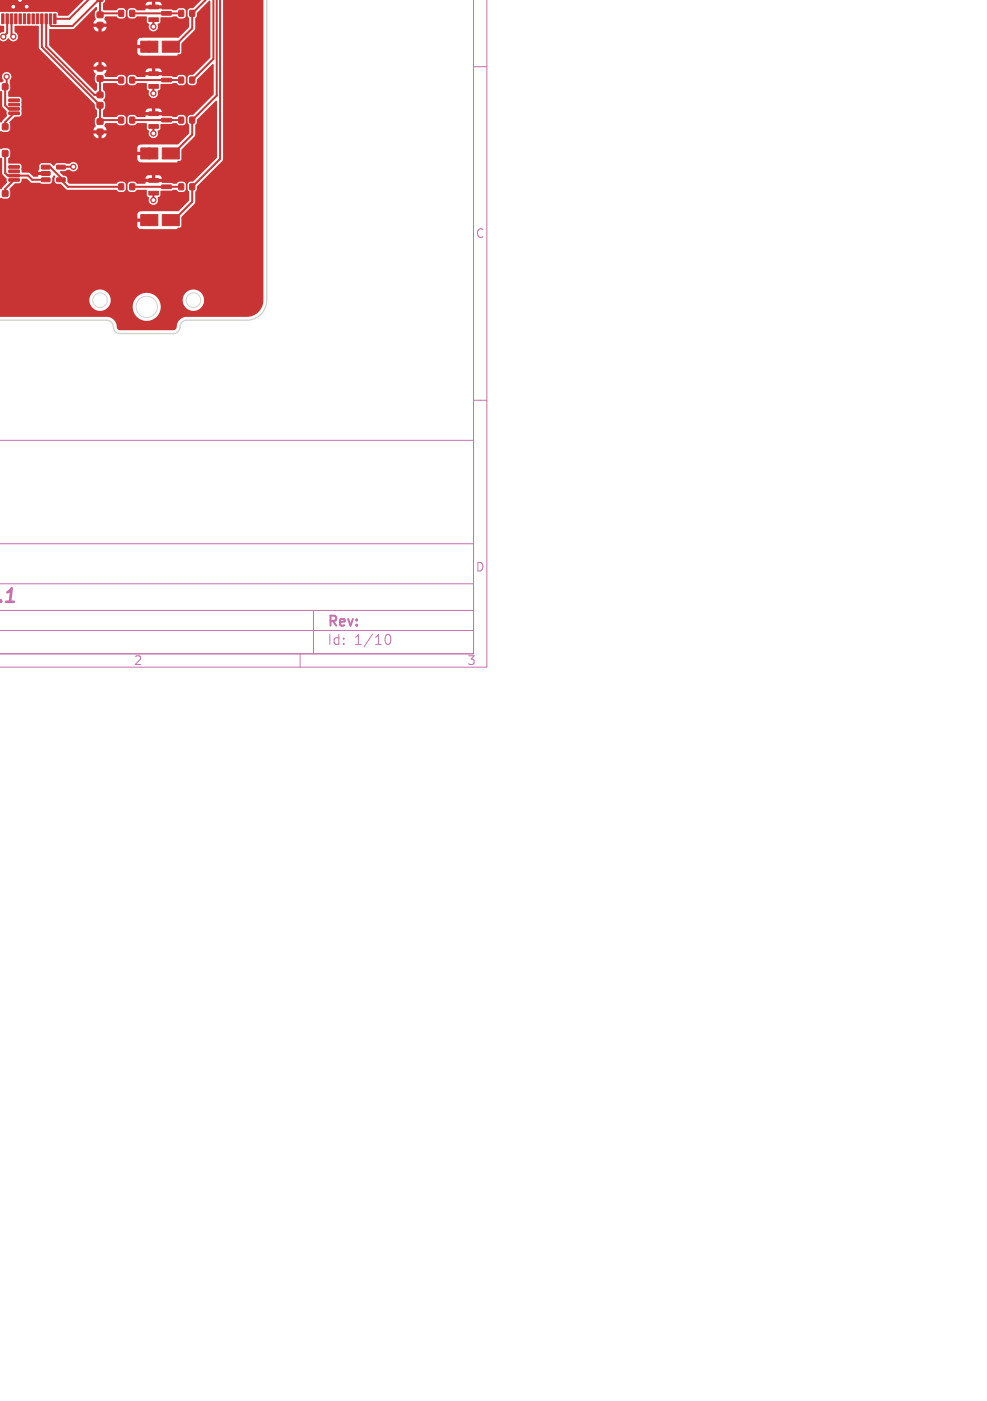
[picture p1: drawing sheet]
<svg xmlns="http://www.w3.org/2000/svg" width="148mm" height="210mm" viewBox="0 0 148 210" stroke-linecap="round" stroke-linejoin="round" font-family="sans-serif">
<defs><g id="words">
<text font-size="2.8" fill="#c872ab" x=".1" y="90.9">.1</text>
<g font-size="2.1" fill="#c872ab">
<text x="49" y="94.3">Rev:</text>
<text x="49" y="96.9">Id:</text>
<text x="53.1" y="96.9">1/10</text>
</g>
<g font-size="1.8" fill="#c872ab">
<text x="71.3" y="35.9">C</text>
<text x="71.3" y="85.9">D</text>
<text x="20" y="99.9">2</text>
<text x="70" y="99.9">3</text>
</g>
</g></defs>
<path d="M71 0v98h-71h71v-32h-71M73 0v100h-73M71 10h2M71 60h2M0 94.5h71M0 91.5h71M0 87.5h71M0 81.5h71M45 98v2M47 91.5v6.5M57.7 95.7a.55 .55 0 0 1 .4-.6h.1a.94 .94 0 0 1 0 1.5h-.1a.55 .55 0 0 1-.4-.6" fill="none" stroke="#c872ab" stroke-width=".15"/>
<g fill="#c83434" stroke="#c83434" stroke-width=".15">
<path d="M26.8 1.6h.7v.8h-.7z"/>
<path d="M28.5 1.6h.7v.8h-.7z"/>
<path d="M14.6 11.4h.8v.8h-.8z"/>
<path d="M14.6 9.8h.8v.8h-.8z"/>
<path d="M.4 28.6h.8v.8h-.8z"/>
<path d="M21.1 32.2h2.6v1.6h-2.6z"/>
<path d="M24.3 32.2h2.6v1.6h-2.6z"/>
<path d="M17.8 17.6h.7v.8h-.7z"/>
<path d="M19.5 17.6h.7v.8h-.7z"/>
<path d="M22.3 10.8h1.4v.5h-1.4z"/>
<path d="M22.3 12.7h1.4v.5h-1.4z"/>
<path d="M24.3 11.7h1.4v.6h-1.4z"/>
<path d="M26.8 27.6h.7v.8h-.7z"/>
<path d="M28.5 27.6h.7v.8h-.7z"/>
<path d="M17.8 27.6h.7v.8h-.7z"/>
<path d="M19.5 27.6h.7v.8h-.7z"/>
<path d="M22.3 26.8h1.4v.5h-1.4z"/>
<path d="M22.3 28.7h1.4v.5h-1.4z"/>
<path d="M24.3 27.7h1.4v.6h-1.4z"/>
<path d="M26.8 11.6h.7v.8h-.7z"/>
<path d="M28.5 11.6h.7v.8h-.7z"/>
<path d="M.4 22.6h.8v.8h-.8z"/>
<path d="M14.5 -.1l1 .1-.2 .2h-.6h-.1z"/>
<path d="M.4 12.6h.8v.8h-.8z"/>
<path d="M21.1 6.2h2.6v1.6h-2.6z"/>
<path d="M24.3 6.2h2.6v1.6h-2.6z"/>
<path d="M1.3 16.8h1.5l.1 .3-.1 .1h-1.4l-.1-.1z"/>
<path d="M1.3 16.2l1.5-.1 .1 .3-.1 .1h-1.4l-.1-.1z"/>
<path d="M1.3 15.5h1.5l.1 .3-.1 .1h-1.4l-.1-.1z"/>
<path d="M1.3 14.9l1.5-.1 .1 .3-.1 .1h-1.4l-.1-.1z"/>
<path d="M1.3 26.8h1.5l.1 .3-.1 .1h-1.4l-.1-.1z"/>
<path d="M1.3 26.2l1.5-.1 .1 .3-.1 .1h-1.4l-.1-.1z"/>
<path d="M1.3 25.5h1.5l.1 .3-.1 .1h-1.4l-.1-.1z"/>
<path d="M1.3 24.9l1.5-.1 .1 .3-.1 .1h-1.4l-.1-.1z"/>
<path d="M-.1 2.1l.1 1.5z"/>
<path d="M.2 2.1h.4v1.5h-.4z"/>
<path d="M.9 2.1h.4v1.5h-.4z"/>
<path d="M1.5 2.1h.4v1.5h-.4z"/>
<path d="M2.2 2.1h.4v1.5h-.4z"/>
<path d="M2.8 2.1h.4v1.5h-.4z"/>
<path d="M3.5 2.1h.4v1.5h-.4z"/>
<path d="M4.1 2.1h.4v1.5h-.4z"/>
<path d="M4.8 2.1h.4v1.5h-.4z"/>
<path d="M5.4 2.1h.4v1.5h-.4z"/>
<path d="M6.1 2.1h.4v1.5h-.4z"/>
<path d="M6.7 2.1h.4v1.5h-.4z"/>
<path d="M7.4 2.1h.4v1.5h-.4z"/>
<path d="M8 2.1h.4v1.5h-.4z"/>
<path d="M26.8 17.6h.7v.8h-.7z"/>
<path d="M28.5 17.6h.7v.8h-.7z"/>
<path d="M6.2 24.8h1.2l.1 .5-.1 .1-1.1-.1-.1-.1z"/>
<path d="M6.2 25.7h1.2l.1 .5-.1 .1h-1.1l-.1-.1z"/>
<path d="M6.2 26.7h1.2l.1 .5-.1 .1-1.1-.1-.1-.1z"/>
<path d="M8.5 26.7h1.2l.1 .5-.2 .1-1-.1-.1-.1z"/>
<path d="M8.5 24.8h1.2l.1 .5-.2 .1-1-.1-.1-.1z"/>
<path d="M.4 18.6h.8v.8h-.8z"/>
<path d="M14.6 17.8h.8v.8h-.8z"/>
<path d="M14.6 19.4h.8v.8h-.8z"/>
<path d="M21.1 22.2h2.6v1.6h-2.6z"/>
<path d="M24.3 22.2h2.6v1.6h-2.6z"/>
<path d="M22.3 .8h1.4v.5h-1.4z"/>
<path d="M22.3 2.7h1.4v.5h-1.4z"/>
<path d="M24.3 1.7h1.4v.6h-1.4z"/>
<path d="M22.3 16.8h1.4v.5h-1.4z"/>
<path d="M22.3 18.7h1.4v.5h-1.4z"/>
<path d="M24.3 17.7h1.4v.6h-1.4z"/>
<path d="M14.6 15.4h.8v.8h-.8z"/>
<path d="M14.6 13.8h.8v.8h-.8z"/>
<path d="M17.8 11.6h.7v.8h-.7z"/>
<path d="M19.5 11.6h.7v.8h-.7z"/>
<path d="M14.6 1.8h.8v.8h-.8z"/>
<path d="M14.6 3.4h.8v.8h-.8z"/>
<path d="M17.8 1.6h.7v.8h-.7z"/>
<path d="M19.5 1.6h.7v.8h-.7z"/>
<path d="M2.6 0h.8a.4 .4 0 0 1-.4 .4 .4 .4 0 0 1-.4-.4z"/>
<circle cx="1" cy="11.5" r=".4"/>
<circle cx="4" cy="1" r=".4"/>
<circle cx="2" cy="1" r=".4"/>
<circle cx="2" cy="5.5" r=".4"/>
<circle cx=".5" cy="5.5" r=".4"/>
<circle cx="23" cy="14" r=".4"/>
<circle cx="23" cy="20" r=".4"/>
<circle cx="23" cy="4" r=".4"/>
<circle cx="11" cy="25" r=".4"/>
<circle cx="23" cy="30" r=".4"/>
</g>
<g fill="none" stroke="#c83434" stroke-width=".3">
<path d="M13.3 0l-2.9 2.8h-2.2M14.8 0l-3.9 3.9h-3.2l-.1-.1v-1M15 0v2.2l.2-.2h3M30.9 -.1l-2.1 2.1v2.2l-2.7 2.8h-.5M32 -.1v8.9l-3.2 3.2M32.5 -.1v14.4l-3.7 3.7v2.2l-2.8 2.8h-.4M33 -.1v23.9l-4.2 4.2v2.2l-2.7 2.8h-.5M1 11.5v1.3l-.2 .2v2.8l.5 .5h.8M1.1 2.8v2.1l-.6 .6M1.7 2.8v2.4l.3 .3M2.1 17l-1.3 1.3v.7M6.3 2.8v4.3l8.7 8.7v2.4l.2-.2h3"/>
<path d="M6.9 2.8v4.2l7.3 7.2h.8v-2.4l.2 .2h3M19.8 2h7.4M19.8 18h7.4M19.8 12h7.4M23 13v1M23 19v1M23 3v1M23 19h.1M23 13h.1M.8 23v2.9l.4 .4h3l.6 .7h2.1M2.1 27l-1.3 1.3v.7M6.9 25.1h.6l1.6 1.5v.4l1.1 1h8"/>
<path d="M11 25l-1.9 .1M19.8 28h7.4M23 29v1"/>
</g>
<path d="M-.1 -.1h31.1l-2.1 1.3h-.4l-.2 .2-.2 .2v.7l.3 .5v1.3l-1.6 1.6h-5.4a.58 .58 0 0 0-.8 .4v.7h1.5l.1-.6 .3-.1 .1 .1v1.7l-.5-.1v-.5h-1.5v.6a.68 .68 0 0 0 .8 .4h5.2l.1-.2h.4l.1-.2v-1.4l2-2.1 .1-1.6 .2-.4v-.5l1.8-1.8h.2v8.5l-2.5 2.6-.7 .2-.2 .2v.7l.2 .3 .2 .2 .8-.1 .2-.3 .1-.5 2.4-2.3v.1v4.5l-3 3h-.5l-.3 .3-.1 .8 .3 .5v1.2l-1.7 1.6-5.3 .1a.58 .58 0 0 0-.8 .4v.7h1.5l.1-.6 .3-.1 .1 .1v1.7l-.5-.1v-.5h-1.5v.6a.68 .68 0 0 0 .8 .4h5.2l.1-.2h.4l.1-.2v-1.5l2-2.1 .1-1.5 .2-.4v-.5l2.8-2.8h.2v8.5l-3.5 3.6h-.5l-.3 .3-.1 .8 .3 .5v1.3l-1.7 1.6h-5.3a.58 .58 0 0 0-.8 .4v.7h1.5l.1-.6 .3-.1 .1 .1v1.7l-.5-.1v-.5h-1.5v.6a.68 .68 0 0 0 .8 .4h5.2l.1-.2h.4l.1-.2v-1.4l2-2.1 .1-1.6 .2-.4v-.5l3.9-3.9 .1-24.1h3.4h-37h39.6v45.1a2.5 2.5 0 0 1-2.5 2.5h-9.3a2.01 2.01 0 0 0-1.3 1.8l-.4 .2h-8a.52 .52 0 0 1-.5-.6 1.5 1.5 0 0 0-1.4-1.4h-16.2v2v-4.6v1.7v-1.7h13.5v.2a1.6 1.6 0 0 0 1.2 1.5 1.6 1.6 0 0 0 1.8-.7h3.5v.2a2.1 2.1 0 0 0 2.8 1.9 2.1 2.1 0 0 0 1.1-3.1h3.6v.2a1.61 1.61 0 0 0 2.4 1.3 1.61 1.61 0 0 0 0-2.8 1.61 1.61 0 0 0-2.4 1.3l-3.6-.1a2.11 2.11 0 0 0-2.3-.8 2.11 2.11 0 0 0-1.6 1.9l-3.5-.1a1.61 1.61 0 0 0-.9-2.3 1.61 1.61 0 0 0-2.1 1.4h-13.5v-1.5v2.5v-22.6v.7l.2-.4 .2 .2 .1 2.3 .6 .7 .1 .5-.9 1h-.2l-.1-.3v2l.2-.4 .3 .2h.6l.4-.2 .1-.3-.1-1 .8-.8 .9-.1 .2-.6h.7l.8 .6 2.7 .1 .3-.2v-.7l.3-.3 .2 .1-.1 .8 .1 .2 .2 .1 .6 .1 1 .9h7.3l.5 .3h.5l.4-.3 .1-.8h.2v.7l.2 .2 .2 .2h.6l.5-.3h1.4v.8l.4 .3a.72 .72 0 0 0 .6 1.1 .72 .72 0 0 0 .6-1.1l.4-.2 .1-.8h1.6l.3-.1h.4l.5 .3 .7-.1 .3-.3-.1-.9-.3-.3h-.6l-.5 .3h-.4l-.3-.1h-1.3l-.2-.1h-2.4l-.1 .2h-1.1l-.5-.3h-.5l-.3 .2-.2 .3h-.2l-.2-.3-.3-.2h-.5l-.5 .3h-7l-.3-.3v-.5l14.1 .1-.1-.4-.3-.1h-.5v.5h-.5v-.5h-.7l-.3 .4h-11.7a.57 .57 0 0 0-.6-.4l-.5-.4v-.2l1.5-.2a.72 .72 0 0 0 1 0 .72 .72 0 0 0-.1-1.1 .72 .72 0 0 0-1 .1h-1.9l-.4 .4-.6-.4h-1.4l-.2 .3v.6l-.2 .4h1.1l.1 .3-.2 .2h-1l-.1 .2h-.6l-.6-.6h-1.1l-.1-.6a.6 .6 0 0 0-.2-.8h-1.7l-.1-.7 .3-.4v-.9l-.5-.3-.9 .2-.2-.4v2v-4h14.1l.2 .5 .2 .2h.8a.71 .71 0 0 0 .8-.7h-.8v.7h-.5v-.7h-14.8v-8v2l.2-.4 .2 .2v2.1l.7 .8 .1 .6-.9 1h-.2l-.1-.3v2l.2-.4 .3 .2h.6l.4-.2 .1-.3-.1-1 .8-.8h.7a.54 .54 0 0 0 .3-.9v-1.3a.54 .54 0 0 0-.2-.8h-1.8v-.7l.3-.5v-1.2a.73 .73 0 0 0 0-1.1 .73 .73 0 0 0-1.1 0 .73 .73 0 0 0 .1 1.1l-.4 .3-.2-.2v-.2v.7v-10.7v1.9h.7v.8l-.1 .1a.54 .54 0 0 0-.6 .8 .58 .58 0 0 0 .4 .6 .58 .58 0 0 0 .6-.2l.3-.3h.1a.72 .72 0 0 0 1.2 .3 .72 .72 0 0 0-.3-1.2v-.9h3.6v3.2l.1 .2 8.3 8.3v.5l.3 .5v.8l-.3 .5v.6a.33 .33 0 0 1 0 .6l-.2 .4h2l-.4-.7 .3-.3h1.5l.5 .3h.6l.2-.2 .2-.2v-.7h.2v.7l.2 .2 .2 .2h.6l.5-.3h1.4v.8l.2 .2a.25 .25 0 0 1 .2 .2 .25 .25 0 0 1-.1 .2 .71 .71 0 0 0 .9 .8 .71 .71 0 0 0 .4-1.1l.4-.2 .1-.8h1.6l.3-.1h.4l.5 .3 .7-.1 .3-.3-.1-.9-.3-.3h-.6l-.5 .3h-.4l-.3-.1h-1.3l-.2-.1h-2.4l-.1 .2h-1.1l-.5-.3h-.5l-.3 .2-.2 .3h-.2l-.3-.4-.7-.1-.5 .3h-1.8l-.1-.1v-.7l8.7 .1-.1-.4-.3-.1h-.5v.5h-.5v-.5h-.7l-.3 .4h-6.3v-.2l.3-.4-.1-.8a.3 .3 0 0 1-.2-.3 .3 .3 0 0 1 .2-.3l.1-.7-.3-.6v-.9h1.9l.5 .3h.6l.2-.2 .2-.2v-.7h.2v.7l.2 .2 .2 .2h.6l.5-.3h1.4v.8l.2 .2a.25 .25 0 0 1 .2 .2 .25 .25 0 0 1-.1 .2 .71 .71 0 0 0 .9 .8 .71 .71 0 0 0 .4-1.1l.4-.2 .1-.8h1.6l.3-.1h.4l.5 .3 .7-.1 .3-.3-.1-.9-.3-.3h-.6l-.5 .3h-.4l-.3-.1h-1.3l-.2-.1h-2.4l-.1 .2h-1.1l-.5-.3h-.5l-.3 .2-.2 .3h-.2l-.2-.3-.2-.2h-.6l-.5 .3h-1.5l-.3-.4 .3-.4 8.3 .1-.1-.4-.3-.1h-.5v.5h-.5v-.5h-.5l-.3 .1-.2 .3h-5.9l.1-.2h-2l.2 .4a.32 .32 0 0 1 0 .6v.6l.3 .5v.8l-.2 .3-3.8-3.7h5.5a.71 .71 0 0 0-.8-.7v.7h-.5v-.7l-.4 .1-.3 .6h-3.5l-3.1-3.2v-2.4l.1-.1 3.4 .1 .5-.4h2.6l.2 .5 .2 .2h.9a.71 .71 0 0 0 .7-.7h-.8v.7h-.5v-.7h-3.3l3-3 .1 .1v.3l-.3 .6v.6l.2 .3-.4 .6h2l-.2-.4a.36 .36 0 0 1-.1-.3 .36 .36 0 0 1 .2-.3h1.5l.5 .3h.6l.2-.2 .2-.2v-.7h.2v.7l.2 .2 .2 .2h.6l.5-.3h1.4v.8l.2 .2a.25 .25 0 0 1 .2 .2 .25 .25 0 0 1-.1 .2 .71 .71 0 0 0 .9 .8 .71 .71 0 0 0 .4-1.1l.4-.2 .1-.8h1.6l.3-.1h.4l.5 .3 .7-.1 .3-.3-.1-.9-.3-.3h-.6l-.5 .3h-.4l-.3-.1h-1.3l-.2-.1h-2.4l-.1 .2h-1.1l-.5-.3h-.5l-.3 .2-.2 .3h-.2l-.3-.4-.7-.1-.5 .3h-1.8l-.1-.1v-.7h6.3v.1h2.4v-.1l-.1-.3-.3-.1h-.5v.5h-.5v-.5h-.7l-.3 .4h-6.3v-.2a.34 .34 0 0 0 .2-.6h-.2h12.4h-13.9h.5h-.3l-4 2.5-1.4-.1-.1-.4-.3-.1h-8.5v.2v-.4v1.3z" fill="#c83434"/>
<g fill="#fff" stroke="#fff" stroke-width=".15">
<path d="M2.8 0h.4l-.2 .2z"/>
<circle cx="1" cy="11.5" r=".2"/>
<circle cx="4" cy="1" r=".2"/>
<circle cx="2" cy="1" r=".2"/>
<circle cx="2" cy="5.5" r=".2"/>
<circle cx=".5" cy="5.5" r=".2"/>
<circle cx="23" cy="14" r=".2"/>
<circle cx="23" cy="20" r=".2"/>
<circle cx="23" cy="4" r=".2"/>
<circle cx="11" cy="25" r=".2"/>
<circle cx="23" cy="30" r=".2"/>
</g>
<path d="M40 0v45a3 3 0 0 1-3 3h-9a1.16 1.16 0 0 0-1.1 1.3l-.3 .5-.5 .2h-8.1a1.16 1.16 0 0 1-1.1-1.3l-.3-.5-.6-.2h-16.1" fill="none" stroke="#d0d2cd" stroke-width=".2"/>
<g fill="none" stroke="#d0d2cd" stroke-width=".15">
<circle cx="15" cy="45" r="1.1"/>
<circle cx="22" cy="46" r="1.6"/>
<circle cx="29" cy="45" r="1.1"/>
</g>
<use href="#words"/>
</svg>
